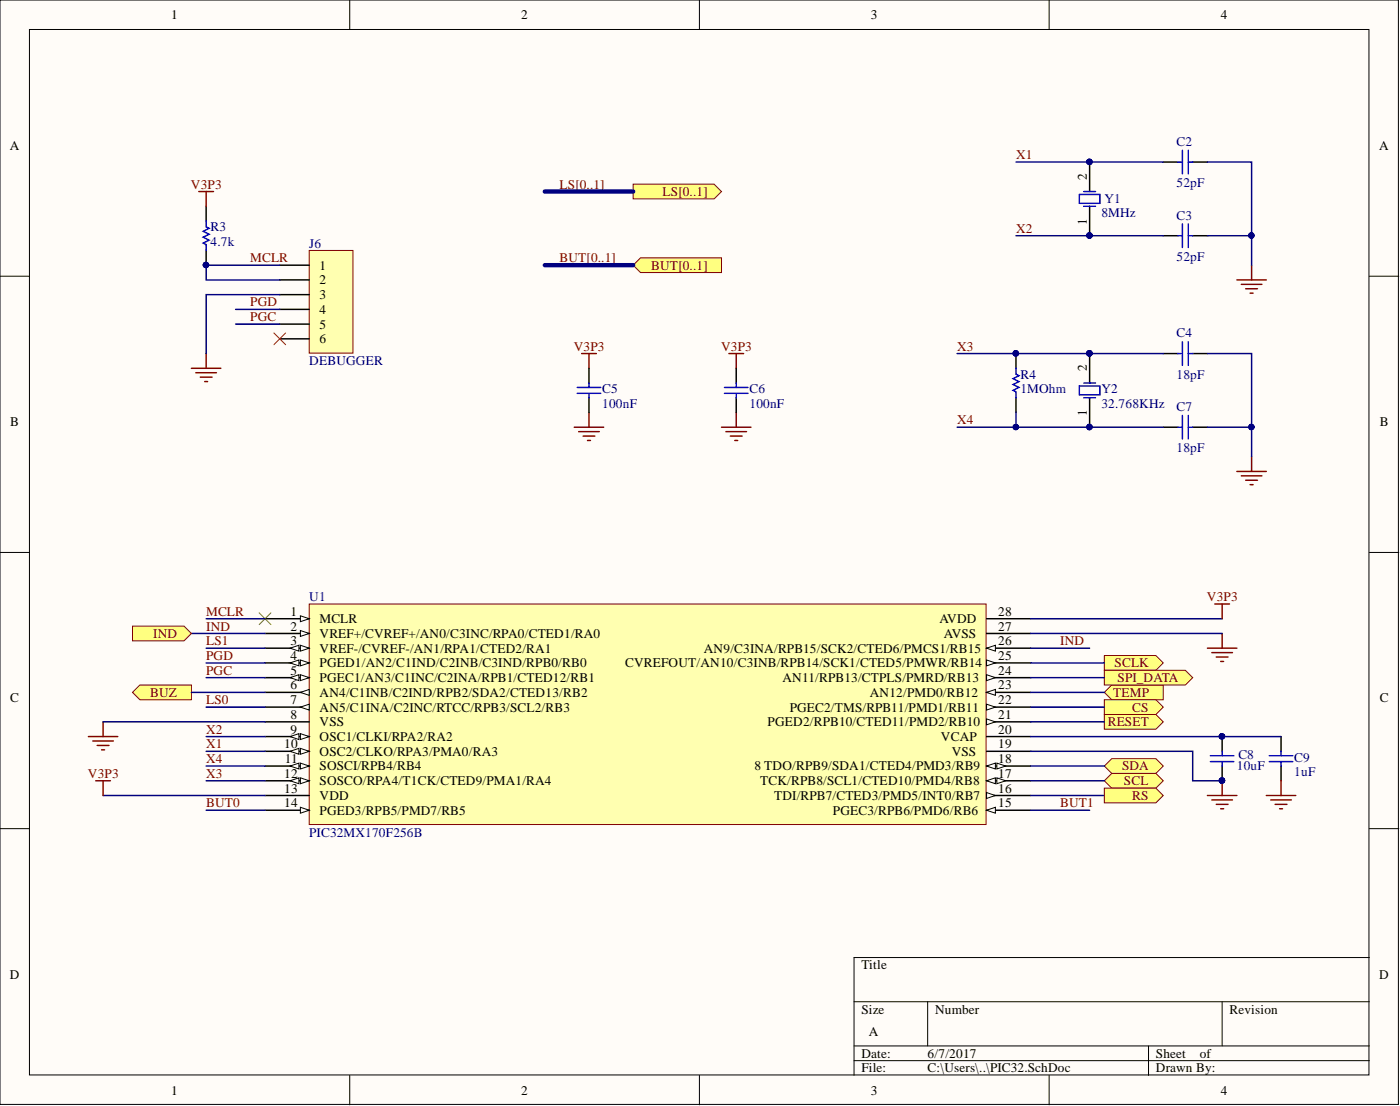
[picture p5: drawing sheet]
<svg xmlns="http://www.w3.org/2000/svg" width="241mm" height="190mm" viewBox="0 0 241 190" stroke-linecap="round" stroke-linejoin="round" font-family="sans-serif">
<defs><g id="words">
<g font-size="2.3">
<text x="29.5" y="3.3">1</text>
<text x="89.8" y="3.3">2</text>
<text x="150.1" y="3.3">3</text>
<text x="210.4" y="3.3">4</text>
<text x="1.7" y="25.8">A</text>
<text x="237.7" y="25.8">A</text>
<text x="187.3" y="31" transform="rotate(-90 187.3 31)">2</text>
<text x="187.3" y="38.7" transform="rotate(-90 187.3 38.7)">1</text>
<text x="55.1" y="46.4">1</text>
<text x="55.1" y="49">2</text>
<text x="55.1" y="51.5">3</text>
<text x="55.1" y="54">4</text>
<text x="55.1" y="56.6">5</text>
<text x="55.1" y="59.1">6</text>
<text x="187.3" y="63.9" transform="rotate(-90 187.3 63.9)">2</text>
<text x="187.3" y="71.7" transform="rotate(-90 187.3 71.7)">1</text>
<text x="1.8" y="73.4">B</text>
<text x="237.8" y="73.4">B</text>
<text x="50.1" y="106.1">1</text>
<text x="55.1" y="107.3">MCLR</text>
<text x="161.9" y="107.3">AVDD</text>
<text x="172.1" y="106.1">28</text>
<text x="50.1" y="108.6">2</text>
<text x="50.1" y="111.1">3</text>
<text x="50.1" y="113.7">4</text>
<text x="55.1" y="109.9">VREF+/CVREF+/AN0/C3INC/RPA0/CTED1/RA0</text>
<text x="55.1" y="112.4">VREF-/CVREF-/AN1/RPA1/CTED2/RA1</text>
<text x="121.3" y="112.4">AN9/C3INA/RPB15/SCK2/CTED6/PMCS1/RB15</text>
<text x="162.7" y="109.9">AVSS</text>
<text x="172.1" y="108.6">27</text>
<text x="172.1" y="111.1">26</text>
<text x="172.1" y="113.7">25</text>
<text x="50.1" y="116.2">5</text>
<text x="50.1" y="118.8">6</text>
<text x="55.1" y="117.5">PGEC1/AN3/C1INC/C2INA/RPB1/CTED12/RB1</text>
<text x="55.1" y="114.9">PGED1/AN2/C1IND/C2INB/C3IND/RPB0/RB0</text>
<text x="107.8" y="114.9">CVREFOUT/AN10/C3INB/RPB14/SCK1/CTED5/PMWR/RB14</text>
<text x="134.8" y="117.5">AN11/RPB13/CTPLS/PMRD/RB13</text>
<text x="172.1" y="116.2">24</text>
<text x="172.1" y="118.8">23</text>
<text x="1.8" y="121">C</text>
<text x="50.1" y="121.3">7</text>
<text x="50.1" y="123.8">8</text>
<text x="55.1" y="120">AN4/C1INB/C2IND/RPB2/SDA2/CTED13/RB2</text>
<text x="55.1" y="122.6">AN5/C1INA/C2INC/RTCC/RPB3/SCL2/RB3</text>
<text x="55.1" y="125.1">VSS</text>
<text x="132.3" y="125.1">PGED2/RPB10/CTED11/PMD2/RB10</text>
<text x="136.1" y="122.6">PGEC2/TMS/RPB11/PMD1/RB11</text>
<text x="149.9" y="120">AN12/PMD0/RB12</text>
<text x="172.1" y="121.3">22</text>
<text x="172.1" y="123.8">21</text>
<text x="237.8" y="121">C</text>
<text x="49" y="128.9">10</text>
<text x="49.1" y="131.4">11</text>
<text x="50.1" y="126.4">9</text>
<text x="55.1" y="127.6">OSC1/CLKI/RPA2/RA2</text>
<text x="55.1" y="130.2">OSC2/CLKO/RPA3/PMA0/RA3</text>
<text x="162.2" y="127.6">VCAP</text>
<text x="164" y="130.2">VSS</text>
<text x="172.1" y="126.4">20</text>
<text x="172.1" y="128.9">19</text>
<text x="172.1" y="131.4">18</text>
<text x="49" y="134">12</text>
<text x="49" y="136.5">13</text>
<text x="55.1" y="132.7">SOSCI/RPB4/RB4</text>
<text x="55.1" y="135.2">SOSCO/RPA4/T1CK/CTED9/PMA1/RA4</text>
<text x="55.1" y="137.8">VDD</text>
<text x="130" y="132.7">8 TDO/RPB9/SDA1/CTED4/PMD3/RB9</text>
<text x="131" y="135.2">TCK/RPB8/SCL1/CTED10/PMD4/RB8</text>
<text x="133.4" y="137.8">TDI/RPB7/CTED3/PMD5/INT0/RB7</text>
<text x="172.1" y="134">17</text>
<text x="172.1" y="136.5">16</text>
<text x="49" y="139">14</text>
<text x="55.1" y="140.3">PGED3/RPB5/PMD7/RB5</text>
<text x="143.6" y="140.3">PGEC3/RPB6/PMD6/RB6</text>
<text x="172.1" y="139">15</text>
<text x="148.5" y="167">Title</text>
<text x="1.7" y="168.6">D</text>
<text x="237.7" y="168.6">D</text>
<text x="148.5" y="174.6">Size</text>
<text x="149.7" y="178.4">A</text>
<text x="161.2" y="174.6">Number</text>
<text x="211.9" y="174.6">Revision</text>
<text x="148.5" y="182.2">Date:</text>
<text x="148.5" y="184.7">File:</text>
<text x="159.9" y="182.2">6/7/2017</text>
<text x="159.9" y="184.7">C:\Users\..\PIC32.SchDoc</text>
<text x="199.2" y="182.2">Sheet</text>
<text x="199.2" y="184.7">Drawn By:</text>
<text x="206.8" y="182.2">of</text>
<text x="29.5" y="188.5">1</text>
<text x="89.8" y="188.5">2</text>
<text x="150.1" y="188.5">3</text>
<text x="210.4" y="188.5">4</text>
</g>
<g font-size="2.3" fill="#800000">
<text x="175.1" y="27.4">X1</text>
<text x="32.9" y="32.5">V3P3</text>
<text x="96.4" y="32.5">LS[0..1]</text>
<text x="114.2" y="33.8">LS[0..1]</text>
<text x="175.1" y="40.1">X2</text>
<text x="43.1" y="45.2">MCLR</text>
<text x="96.4" y="45.2">BUT[0..1]</text>
<text x="112.3" y="46.4">BUT[0..1]</text>
<text x="43.1" y="52.8">PGD</text>
<text x="43.1" y="55.3">PGC</text>
<text x="98.9" y="60.4">V3P3</text>
<text x="124.3" y="60.4">V3P3</text>
<text x="165" y="60.4">X3</text>
<text x="165" y="73.1">X4</text>
<text x="35.5" y="106.1">MCLR</text>
<text x="208" y="103.5">V3P3</text>
<text x="26.4" y="109.9">IND</text>
<text x="35.5" y="113.7">PGD</text>
<text x="35.5" y="111.1">LS1</text>
<text x="35.5" y="108.6">IND</text>
<text x="182.7" y="111.1">IND</text>
<text x="35.5" y="116.2">PGC</text>
<text x="192.1" y="114.9">SCLK</text>
<text x="192.6" y="117.5">SPI_DATA</text>
<text x="25.9" y="120">BUZ</text>
<text x="35.5" y="121.3">LS0</text>
<text x="190.9" y="125.1">RESET</text>
<text x="191.9" y="120">TEMP</text>
<text x="195.2" y="122.6">CS</text>
<text x="35.5" y="126.4">X2</text>
<text x="35.5" y="128.9">X1</text>
<text x="35.5" y="131.4">X4</text>
<text x="15.1" y="134">V3P3</text>
<text x="35.5" y="134">X3</text>
<text x="193.4" y="132.7">SDA</text>
<text x="193.7" y="135.2">SCL</text>
<text x="195.2" y="137.8">RS</text>
<text x="35.5" y="139">BUT0</text>
<text x="182.7" y="139">BUT1</text>
</g>
<g font-size="2.3" fill="#000080">
<text x="202.8" y="25.1">C2</text>
<text x="190.3" y="35">Y1</text>
<text x="202.8" y="32.2">52pF</text>
<text x="36.3" y="39.8">R3</text>
<text x="189.8" y="37.3">8MHz</text>
<text x="202.8" y="37.8">C3</text>
<text x="36.3" y="42.4">4.7k</text>
<text x="53.3" y="42.6">J6</text>
<text x="202.8" y="44.9">52pF</text>
<text x="202.8" y="58.1">C4</text>
<text x="53.3" y="62.9">DEBUGGER</text>
<text x="175.9" y="65.2">R4</text>
<text x="202.8" y="65.2">18pF</text>
<text x="103.8" y="67.8">C5</text>
<text x="103.8" y="70.3">100nF</text>
<text x="129.2" y="67.8">C6</text>
<text x="129.2" y="70.3">100nF</text>
<text x="175.9" y="67.8">1MOhm</text>
<text x="189.8" y="67.8">Y2</text>
<text x="189.8" y="70.3">32.768KHz</text>
<text x="202.8" y="70.8">C7</text>
<text x="202.8" y="77.9">18pF</text>
<text x="53.3" y="103.5">U1</text>
<text x="213.4" y="130.7">C8</text>
<text x="223.1" y="131.2">C9</text>
<text x="213.2" y="132.7">10uF</text>
<text x="223.1" y="133.7">1uF</text>
<text x="53.3" y="144.1">PIC32MX170F256B</text>
</g>
</g></defs>
<g fill="#fffcf8" stroke="#000" stroke-width=".17">
<path d="M0 0h241v190.2h-241z"/>
<path d="M5.1 5.1h230.8v180.1h-230.8z"/>
</g>
<g fill="none" stroke="#000" stroke-width=".17">
<path d="M60.3 0v5.1M120.6 0v5.1M180.8 0v5.1M0 47.6h5.1M236 47.6h5.1M0 95.2h5.1M236 95.2h5.1M0 142.7h5.1M236 142.7h5.1M147.2 172.5h88.8M159.9 172.5v7.7M210.6 172.5v7.7"/>
<path d="M236 164.9h-88.8v20.3M60.3 185.2v5.1M120.6 185.2v5.1M147.2 180.2h88.8M147.2 182.7h88.8M180.8 185.2v5.1M198 180.2v5"/>
</g>
<path d="M187.8 27.9v5.1M187.8 35.5v5.1M200.5 27.9h2.5M205.6 27.9h2.5M200.5 40.6h2.5M205.6 40.6h2.5" fill="none" stroke="#000" stroke-width=".25"/>
<g fill="#000080" stroke="#000080" stroke-width=".17">
<circle cx="187.8" cy="40.6" r=".47"/>
<circle cx="187.8" cy="27.9" r=".47"/>
</g>
<path d="M186 33.5h3.6v1.5h-3.6zM186.8 33h2M186.8 35.5h2M203 27.9h.8M203.8 25.9v4M203.8 38.6v4M204.8 25.9v4M204.8 38.6v4M204.8 27.9h.8M203 40.6h.8M204.8 40.6h.8" fill="none" stroke="#00f" stroke-width=".25"/>
<path d="M213.2 48.2h5.1M213.9 49h3.6M214.7 49.7h2M215.5 50.5h.5M215.7 45.7v2.5" fill="none" stroke="#800000" stroke-width=".25"/>
<path d="M53.3 104h116.7v38h-116.7z" fill="#ffffb0" stroke="#800000" stroke-width=".17"/>
<path d="M45.7 109.1h7.6M170 106.6h7.7M170 109.1h7.7" fill="none" stroke="#000" stroke-width=".25"/>
<path d="M51.8 108.6l1.5 .5-1.5 .5z" fill="#fffcf8"/>
<path d="M51.8 108.6l1.5 .5-1.5 .5z" fill="none" stroke="#000" stroke-width=".17"/>
<path d="M45.7 106.6h7.6" fill="none" stroke="#000" stroke-width=".25"/>
<path d="M51.8 106.1l1.5 .5-1.5 .5z" fill="#fffcf8"/>
<path d="M51.8 106.1l1.5 .5-1.5 .5z" fill="none" stroke="#000" stroke-width=".17"/>
<path d="M45.7 111.6h7.6" fill="none" stroke="#000" stroke-width=".25"/>
<path d="M51.8 111.1l1.5 .5-1.5 .6z" fill="#fffcf8"/>
<path d="M51.8 111.1l1.5 .5-1.5 .6z" fill="none" stroke="#000" stroke-width=".17"/>
<path d="M50 111.6l1.5-.5v1.1z" fill="#fffcf8"/>
<path d="M50 111.6l1.5-.5v1.1z" fill="none" stroke="#000" stroke-width=".17"/>
<path d="M45.7 116.7h7.6" fill="none" stroke="#000" stroke-width=".25"/>
<path d="M51.8 116.2l1.5 .5-1.5 .5z" fill="#fffcf8"/>
<path d="M51.8 116.2l1.5 .5-1.5 .5z" fill="none" stroke="#000" stroke-width=".17"/>
<path d="M50 116.7l1.5-.5v1z" fill="#fffcf8"/>
<path d="M50 116.7l1.5-.5v1z" fill="none" stroke="#000" stroke-width=".17"/>
<path d="M45.7 114.2h7.6" fill="none" stroke="#000" stroke-width=".25"/>
<path d="M51.8 113.7l1.5 .5-1.5 .5z" fill="#fffcf8"/>
<path d="M51.8 113.7l1.5 .5-1.5 .5z" fill="none" stroke="#000" stroke-width=".17"/>
<path d="M50 114.2l1.5-.5v1z" fill="#fffcf8"/>
<path d="M50 114.2l1.5-.5v1z" fill="none" stroke="#000" stroke-width=".17"/>
<path d="M45.7 119.3h7.6" fill="none" stroke="#000" stroke-width=".25"/>
<path d="M51.8 119.3l1.5-.5v1z" fill="#fffcf8"/>
<path d="M51.8 119.3l1.5-.5v1z" fill="none" stroke="#000" stroke-width=".17"/>
<path d="M45.7 121.8h7.6" fill="none" stroke="#000" stroke-width=".25"/>
<path d="M51.8 121.8l1.5-.5v1z" fill="#fffcf8"/>
<path d="M51.8 121.8l1.5-.5v1z" fill="none" stroke="#000" stroke-width=".17"/>
<path d="M45.7 124.3h7.6M45.7 126.9h7.6" fill="none" stroke="#000" stroke-width=".25"/>
<path d="M51.8 126.4l1.5 .5-1.5 .5z" fill="#fffcf8"/>
<path d="M51.8 126.4l1.5 .5-1.5 .5z" fill="none" stroke="#000" stroke-width=".17"/>
<path d="M50 126.9l1.5-.5v1z" fill="#fffcf8"/>
<path d="M50 126.9l1.5-.5v1z" fill="none" stroke="#000" stroke-width=".17"/>
<path d="M45.7 129.4h7.6" fill="none" stroke="#000" stroke-width=".25"/>
<path d="M51.8 128.9l1.5 .5-1.5 .5z" fill="#fffcf8"/>
<path d="M51.8 128.9l1.5 .5-1.5 .5z" fill="none" stroke="#000" stroke-width=".17"/>
<path d="M50 129.4l1.5-.5v1z" fill="#fffcf8"/>
<path d="M50 129.4l1.5-.5v1z" fill="none" stroke="#000" stroke-width=".17"/>
<path d="M45.7 131.9h7.6" fill="none" stroke="#000" stroke-width=".25"/>
<path d="M51.8 131.4l1.5 .5-1.5 .6z" fill="#fffcf8"/>
<path d="M51.8 131.4l1.5 .5-1.5 .6z" fill="none" stroke="#000" stroke-width=".17"/>
<path d="M50 131.9l1.5-.5v1.1z" fill="#fffcf8"/>
<path d="M50 131.9l1.5-.5v1.1z" fill="none" stroke="#000" stroke-width=".17"/>
<path d="M45.7 134.5h7.6" fill="none" stroke="#000" stroke-width=".25"/>
<path d="M51.8 134l1.5 .5-1.5 .5z" fill="#fffcf8"/>
<path d="M51.8 134l1.5 .5-1.5 .5z" fill="none" stroke="#000" stroke-width=".17"/>
<path d="M50 134.5l1.5-.5v1z" fill="#fffcf8"/>
<path d="M50 134.5l1.5-.5v1z" fill="none" stroke="#000" stroke-width=".17"/>
<path d="M45.7 137h7.6M45.7 139.6h7.6" fill="none" stroke="#000" stroke-width=".25"/>
<path d="M51.8 139l1.5 .6-1.5 .5z" fill="#fffcf8"/>
<path d="M51.8 139l1.5 .6-1.5 .5z" fill="none" stroke="#000" stroke-width=".17"/>
<path d="M170 111.6h7.7" fill="none" stroke="#000" stroke-width=".25"/>
<path d="M170 111.6l1.6-.5v1.1z" fill="#fffcf8"/>
<path d="M170 111.6l1.6-.5v1.1z" fill="none" stroke="#000" stroke-width=".17"/>
<path d="M170 114.2h7.7" fill="none" stroke="#000" stroke-width=".25"/>
<path d="M170 113.7l1.6 .5-1.6 .5z" fill="#fffcf8"/>
<path d="M170 113.7l1.6 .5-1.6 .5z" fill="none" stroke="#000" stroke-width=".17"/>
<path d="M170 116.7h7.7" fill="none" stroke="#000" stroke-width=".25"/>
<path d="M170 116.2l1.6 .5-1.6 .5z" fill="#fffcf8"/>
<path d="M170 116.2l1.6 .5-1.6 .5z" fill="none" stroke="#000" stroke-width=".17"/>
<path d="M170 119.3h7.7" fill="none" stroke="#000" stroke-width=".25"/>
<path d="M170 119.3l1.6-.5v1z" fill="#fffcf8"/>
<path d="M170 119.3l1.6-.5v1z" fill="none" stroke="#000" stroke-width=".17"/>
<path d="M170 121.8h7.7" fill="none" stroke="#000" stroke-width=".25"/>
<path d="M170 121.3l1.6 .5-1.6 .5z" fill="#fffcf8"/>
<path d="M170 121.3l1.6 .5-1.6 .5z" fill="none" stroke="#000" stroke-width=".17"/>
<path d="M170 124.3h7.7" fill="none" stroke="#000" stroke-width=".25"/>
<path d="M170 123.8l1.6 .5-1.6 .5z" fill="#fffcf8"/>
<path d="M170 123.8l1.6 .5-1.6 .5z" fill="none" stroke="#000" stroke-width=".17"/>
<path d="M170 126.9h7.7M170 129.4h7.7M170 131.9h7.7" fill="none" stroke="#000" stroke-width=".25"/>
<path d="M170 131.9l1.6-.5v1.1z" fill="#fffcf8"/>
<path d="M170 131.9l1.6-.5v1.1z" fill="none" stroke="#000" stroke-width=".17"/>
<path d="M171.8 131.4l1.5 .5-1.5 .6z" fill="#fffcf8"/>
<path d="M171.8 131.4l1.5 .5-1.5 .6z" fill="none" stroke="#000" stroke-width=".17"/>
<path d="M170 134.5h7.7" fill="none" stroke="#000" stroke-width=".25"/>
<path d="M170 134.5l1.6-.5v1z" fill="#fffcf8"/>
<path d="M170 134.5l1.6-.5v1z" fill="none" stroke="#000" stroke-width=".17"/>
<path d="M171.8 134l1.5 .5-1.5 .5z" fill="#fffcf8"/>
<path d="M171.8 134l1.5 .5-1.5 .5z" fill="none" stroke="#000" stroke-width=".17"/>
<path d="M170 137h7.7" fill="none" stroke="#000" stroke-width=".25"/>
<path d="M170 136.5l1.6 .5-1.6 .5z" fill="#fffcf8"/>
<path d="M170 136.5l1.6 .5-1.6 .5z" fill="none" stroke="#000" stroke-width=".17"/>
<path d="M170 139.6h7.7" fill="none" stroke="#000" stroke-width=".25"/>
<path d="M170 139.6l1.6-.6v1.1z" fill="#fffcf8"/>
<path d="M170 139.6l1.6-.6v1.1z" fill="none" stroke="#000" stroke-width=".17"/>
<path d="M33 63.4h5.1M33.8 64.2h3.5M34.5 65h2M35.3 65.7h.5M35.5 60.9v2.5M15.2 126.9h5.1M16 127.6h3.5M16.8 128.4h2M17.5 129.2h.5M17.8 124.3v2.6" fill="none" stroke="#800000" stroke-width=".25"/>
<path d="M53.3 43.1h7.5v17.7h-7.5z" fill="#ffffb0" stroke="#800000" stroke-width=".17"/>
<path d="M35.5 35.5v2.6M35.5 43.1v2.6M48.2 45.7h5.1M48.2 48.2h5.1M48.2 50.8h5.1M48.2 53.3h5.1M48.2 55.8h5.1M48.2 58.4h5.1" fill="none" stroke="#000" stroke-width=".25"/>
<path d="M47.2 57.3l2 2.1M49.2 57.3l-2 2.1" fill="none" stroke="#f00" stroke-width=".17"/>
<circle cx="35.5" cy="45.6" r=".47" fill="#000080" stroke="#000080" stroke-width=".17"/>
<path d="M35.5 38.1v1l.5 .2-1 .5 1 .5-1 .6 1 .5-1 .5 .5 .2v1" fill="none" stroke="#00f" stroke-width=".25"/>
<path d="M34.3 33h2.5M35.5 33v2.5" fill="none" stroke="#800000" stroke-width=".25"/>
<g fill="#ffff80" stroke="#800000" stroke-width=".17">
<path d="M109.1 45.7l1.3-1.3h14v2.5h-14z" fill-rule="evenodd"/>
<path d="M109.1 31.7h14l1.3 1.3-1.3 1.3h-14z" fill-rule="evenodd"/>
<path d="M190.3 119.3l1.3-1.3h8.9v2.5h-8.9z" fill-rule="evenodd"/>
<path d="M190.3 131.9l1.3-1.2h7.6l1.3 1.2-1.3 1.3h-7.6z" fill-rule="evenodd"/>
<path d="M190.3 134.5l1.3-1.3h7.6l1.3 1.3-1.3 1.3h-7.6z" fill-rule="evenodd"/>
<path d="M190.3 112.9h8.9l1.3 1.3-1.3 1.3h-8.9z" fill-rule="evenodd"/>
<path d="M22.8 119.3l1.3-1.3h8.9v2.5h-8.9z" fill-rule="evenodd"/>
<path d="M190.3 115.5h14l1.3 1.2-1.3 1.3h-14z" fill-rule="evenodd"/>
<path d="M190.3 123.1h8.9l1.3 1.2-1.3 1.3h-8.9z" fill-rule="evenodd"/>
</g>
<path d="M100.2 60.9h2.6M101.5 60.9v2.5M208.1 111.6h5.1M208.9 112.4h3.5M209.6 113.2h2.1M210.4 113.9h.5M210.6 109.1v2.5" fill="none" stroke="#800000" stroke-width=".25"/>
<path d="M190.3 120.5h8.9l1.3 1.3-1.3 1.3h-8.9z" fill-rule="evenodd" fill="#ffff80" stroke="#800000" stroke-width=".17"/>
<g fill="none" stroke="#800000" stroke-width=".25">
<path d="M99 73.6h5.1M99.7 74.3h3.6M100.5 75.1h2M101.3 75.9h.5M101.5 71v2.6M124.4 73.6h5M125.1 74.3h3.6M125.6 60.9h2.6M125.9 75.1h2M126.6 75.9h.5M126.9 60.9v2.5M126.9 71v2.6"/>
<path d="M215.7 78.7v2.5M213.2 81.2h5.1M213.9 82h3.6M214.7 82.7h2M215.5 83.5h.5M209.4 104h2.5M210.6 104v2.6M16.5 134.5h2.5M17.8 134.5v2.5M208.1 137h5.1M208.9 137.8h3.5M209.6 138.5h2.1"/>
<path d="M210.4 139.3h.5M210.6 134.5v2.5M218.3 137h5M219 137.8h3.6M219.8 138.5h2M220.5 139.3h.6M220.8 134.5v2.5"/>
</g>
<g fill="none" stroke="#000" stroke-width=".25">
<path d="M101.5 63.4v2.6M101.5 68.5v2.5M126.9 63.4v2.6M126.9 68.5v2.5M187.8 60.9v5.1M187.8 68.5v5.1M200.5 73.6h2.5M200.5 60.9h2.5M205.6 73.6h2.5M205.6 60.9h2.5M210.6 126.9v2.5M210.6 131.9v2.6"/>
<path d="M220.8 126.9v2.5M220.8 131.9v2.6"/>
</g>
<g fill="#000080" stroke="#000080" stroke-width=".17">
<circle cx="187.8" cy="73.5" r=".47"/>
<circle cx="187.8" cy="60.9" r=".47"/>
<circle cx="215.7" cy="40.6" r=".47"/>
<circle cx="215.7" cy="73.5" r=".47"/>
<circle cx="210.6" cy="134.4" r=".47"/>
<circle cx="210.6" cy="126.8" r=".47"/>
</g>
<g fill="none" stroke="#00f" stroke-width=".25">
<path d="M203.8 58.9v4M204.8 58.9v4M99.5 66.7h4M99.5 67.8h4M101.5 66v.7M101.5 67.8v.7M124.9 66.7h4M124.9 67.8h4M126.9 66v.7M126.9 67.8v.7M186 66.5h3.6v1.5h-3.6zM186.8 66h2"/>
<path d="M186.8 68.5h2M203 73.6h.8M203 60.9h.8M203.8 71.6v4M204.8 71.6v4M204.8 73.6h.8M204.8 60.9h.8M208.6 130.2h4.1M208.6 131.2h4.1M210.6 129.4v.8M210.6 131.2v.7M218.8 130.2h4"/>
<path d="M218.8 131.2h4M220.8 129.4v.8M220.8 131.2v.7"/>
</g>
<g fill="none" stroke="#000080" stroke-width=".25">
<path d="M40.6 53.3h7.6M40.6 55.8h7.6M48.2 50.8h-12.7v10.1M208.1 40.6h7.6M187.8 60.9h12.7M208.1 73.6h7.6M33 109.1h12.7M35.5 114.2h10.2M35.5 116.7h10.2M35.5 111.6h10.2M177.7 114.2h12.6M177.7 116.7h12.6"/>
<path d="M177.7 119.3h12.6M177.7 111.6h10.1M177.7 106.6h32.9M17.8 124.3h27.9M17.8 137h27.9M35.5 126.9h10.2M35.5 129.4h10.2M35.5 121.8h10.2M35.5 131.9h10.2M35.5 134.5h10.2M177.7 124.3h12.6M177.7 137h12.6"/>
<path d="M177.7 121.8h12.6"/>
</g>
<path d="M93.9 33h15.2M93.9 45.7h15.2" fill="none" stroke="#000080" stroke-width=".76"/>
<path d="M44.7 105.6l2 2M46.7 105.6l-2 2" fill="none" stroke="#0f0" stroke-width=".17"/>
<path d="M190.3 135.8h8.9l1.3 1.2-1.3 1.3h-8.9z" fill-rule="evenodd" fill="#ffff80" stroke="#800000" stroke-width=".17"/>
<path d="M35.5 106.6h10.2" fill="none" stroke="#000080" stroke-width=".25"/>
<path d="M22.8 107.8h8.9l1.3 1.3-1.3 1.3h-8.9z" fill-rule="evenodd" fill="#ffff80" stroke="#800000" stroke-width=".17"/>
<path d="M175.1 60.9v2.5M175.1 68.5v2.5" fill="none" stroke="#000" stroke-width=".25"/>
<g fill="#000080" stroke="#000080" stroke-width=".17">
<circle cx="175.1" cy="60.9" r=".47"/>
<circle cx="175.1" cy="73.5" r=".47"/>
<circle cx="187.8" cy="73.5" r=".47"/>
<circle cx="187.8" cy="27.9" r=".47"/>
<circle cx="187.8" cy="40.6" r=".47"/>
<circle cx="187.8" cy="60.9" r=".47"/>
<circle cx="35.5" cy="45.6" r=".47"/>
<circle cx="215.7" cy="73.5" r=".47"/>
<circle cx="215.7" cy="40.6" r=".47"/>
<circle cx="210.6" cy="126.8" r=".47"/>
<circle cx="210.6" cy="134.4" r=".47"/>
</g>
<path d="M175.1 63.4v1.1l.5 .2-1 .5 1 .5-1 .5 1 .5-1 .5 .5 .3v1" fill="none" stroke="#00f" stroke-width=".25"/>
<g fill="none" stroke="#000080" stroke-width=".25">
<path d="M175.1 27.9h25.4M208.1 27.9h7.6v17.8M48.2 45.7h-12.7v2.5h12.7M175.1 40.6h25.4M165 73.6h35.5M165 60.9h22.8M175.1 71v2.6M208.1 60.9h7.6v17.8M33 119.3h12.7M177.7 109.1h32.9M35.5 139.6h10.2M177.7 126.9h43.1"/>
<path d="M177.7 129.4h27.9v5.1h5M177.7 139.6h10.1M177.7 131.9h12.6M177.7 134.5h12.6"/>
</g>
<use href="#words"/>
</svg>
